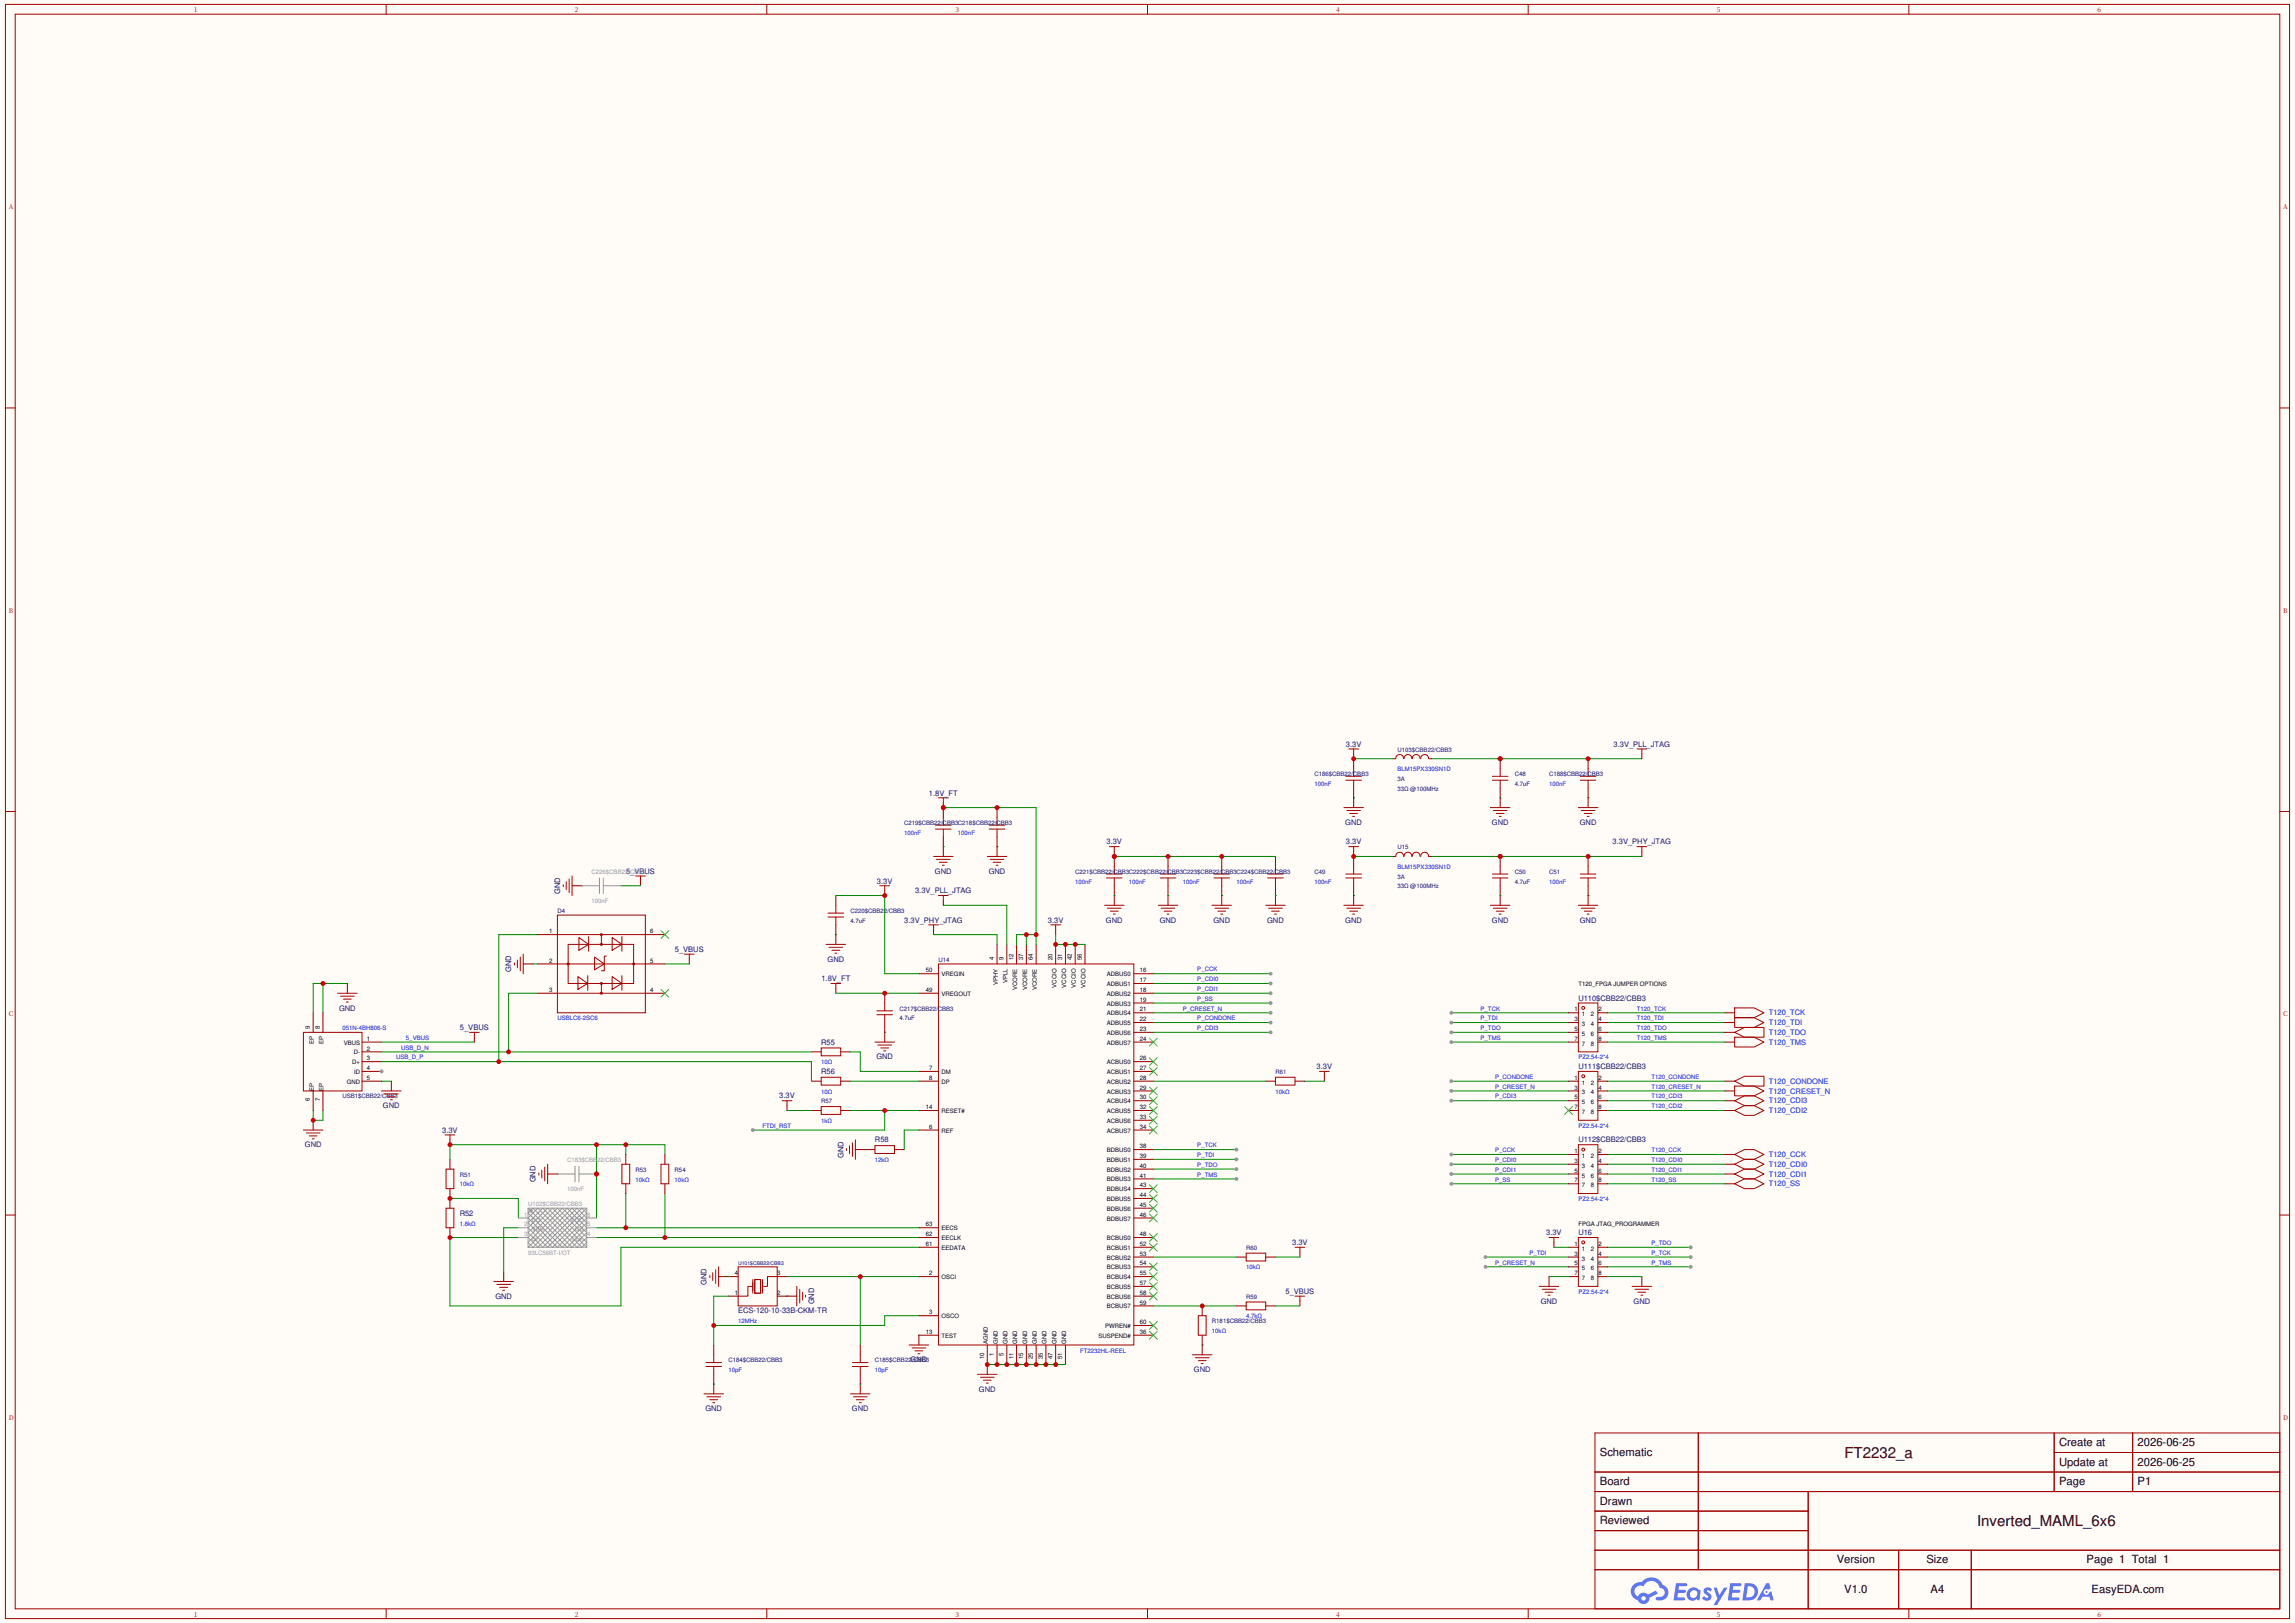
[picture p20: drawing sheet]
<svg xmlns="http://www.w3.org/2000/svg" width="297mm" height="210mm" viewBox="0 0 297 210" stroke-linecap="round" stroke-linejoin="round" font-family="sans-serif">
<defs><g id="words">
<g font-size="1.9">
<text x="238.7" y="188.6">FT2232_a</text>
<text x="255.9" y="197.5">Inverted_MAML_6x6</text>
</g>
<g font-size="1.5">
<text x="207" y="188.4">Schematic</text>
<text x="266.5" y="187.1">Create at</text>
<text x="266.5" y="189.6">Update at</text>
<text x="276.6" y="187.1">2026-06-25</text>
<text x="276.6" y="189.6">2026-06-25</text>
<text x="207" y="192.2">Board</text>
<text x="207" y="194.7">Drawn</text>
<text x="207" y="197.2">Reviewed</text>
<text x="266.5" y="192.2">Page</text>
<text x="276.6" y="192.2">P1</text>
<text x="237.7" y="202.3">Version</text>
<text x="249.3" y="202.3">Size</text>
<text x="270" y="202.3">Page 1 Total 1</text>
<text x="238.7" y="206.1">V1.0</text>
<text x="249.8" y="206.1">A4</text>
<text x="270.7" y="206.1">EasyEDA.com</text>
</g>
<g font-size="1" fill="#000080">
<text x="174.2" y="96.6">3.3V</text>
<text x="208.8" y="96.6">3.3V_PLL_JTAG</text>
<text x="120.2" y="102.9">1.8V_FT</text>
<text x="174.1" y="106.7">GND</text>
<text x="193.1" y="106.7">GND</text>
<text x="204.4" y="106.7">GND</text>
<text x="81" y="113.1">5_VBUS</text>
<text x="121" y="113.1">GND</text>
<text x="127.9" y="113.1">GND</text>
<text x="143.2" y="109.3">3.3V</text>
<text x="174.2" y="109.3">3.3V</text>
<text x="208.7" y="109.3">3.3V_PHY_JTAG</text>
<text x="72.5" y="115.7" transform="rotate(-90 72.5 115.7)">GND</text>
<text x="113.5" y="114.3">3.3V</text>
<text x="117" y="119.4">3.3V_PHY_JTAG</text>
<text x="118.4" y="115.6">3.3V_PLL_JTAG</text>
<text x="135.6" y="119.4">3.3V</text>
<text x="143.1" y="119.4">GND</text>
<text x="150.1" y="119.4">GND</text>
<text x="157" y="119.4">GND</text>
<text x="164" y="119.4">GND</text>
<text x="174.1" y="119.4">GND</text>
<text x="193.1" y="119.4">GND</text>
<text x="204.4" y="119.4">GND</text>
<text x="66.2" y="125.8" transform="rotate(-90 66.2 125.8)">GND</text>
<text x="87.3" y="123.2">5_VBUS</text>
<text x="107.1" y="124.4">GND</text>
<text x="43.9" y="130.8">GND</text>
<text x="106.3" y="127">1.8V_FT</text>
<text x="204.3" y="129.5">U110$CBB22/CBB3</text>
<text x="59.5" y="133.3">5_VBUS</text>
<text x="106.3" y="135.2">R55</text>
<text x="113.4" y="137.1">GND</text>
<text x="49.6" y="143.4">GND</text>
<text x="100.8" y="142.1">3.3V</text>
<text x="106.3" y="139">R56</text>
<text x="170.4" y="138.3">3.3V</text>
<text x="204.3" y="138.3">U111$CBB22/CBB3</text>
<text x="39.4" y="148.5">GND</text>
<text x="57.2" y="146.6">3.3V</text>
<text x="109.1" y="149.8" transform="rotate(-90 109.1 149.8)">GND</text>
<text x="113.2" y="147.8">R58</text>
<text x="204.3" y="147.8">U112$CBB22/CBB3</text>
<text x="69.3" y="153" transform="rotate(-90 69.3 153)">GND</text>
<text x="59.5" y="157.3">R52</text>
<text x="167.2" y="161.1">3.3V</text>
<text x="200.1" y="159.8">3.3V</text>
<text x="204.3" y="159.8">U16</text>
<text x="91.4" y="166.3" transform="rotate(-90 91.4 166.3)">GND</text>
<text x="166.4" y="167.4">5_VBUS</text>
<text x="64.1" y="168">GND</text>
<text x="95.5" y="169.9">ECS-120-10-33B-CKM-TR</text>
<text x="105.3" y="168.8" transform="rotate(-90 105.3 168.8)">GND</text>
<text x="199.4" y="168.7">GND</text>
<text x="211.4" y="168.7">GND</text>
<text x="117.8" y="176.3">GND</text>
<text x="154.5" y="177.5">GND</text>
<text x="91.3" y="182.6">GND</text>
<text x="110.2" y="182.6">GND</text>
<text x="126.7" y="180.1">GND</text>
</g>
<g font-size="1" fill="#00f">
<text x="228.9" y="131.4">T120_TCK</text>
<text x="228.9" y="133.9">T120_TDO</text>
<text x="228.9" y="132.6">T120_TDI</text>
<text x="228.9" y="135.2">T120_TMS</text>
<text x="228.9" y="141.5">T120_CRESET_N</text>
<text x="228.9" y="140.2">T120_CONDONE</text>
<text x="228.9" y="142.8">T120_CDI3</text>
<text x="228.9" y="144">T120_CDI2</text>
<text x="228.9" y="149.7">T120_CCK</text>
<text x="228.9" y="151">T120_CDI0</text>
<text x="228.9" y="152.2">T120_CDI1</text>
<text x="228.9" y="153.5">T120_SS</text>
</g>
<g font-size=".8" fill="#a00000">
<text x="25.1" y="1.6">1</text>
<text x="74.4" y="1.6">2</text>
<text x="123.7" y="1.6">3</text>
<text x="172.9" y="1.6">4</text>
<text x="222.2" y="1.6">5</text>
<text x="271.5" y="1.6">6</text>
<text x="1.1" y="27.1">A</text>
<text x="295.5" y="27.1">A</text>
<text x="1.1" y="79.3">B</text>
<text x="295.5" y="79.3">B</text>
<text x="1.1" y="131.5">C</text>
<text x="295.5" y="131.5">C</text>
<text x="1.1" y="183.7">D</text>
<text x="295.5" y="183.7">D</text>
<text x="25.1" y="209.2">1</text>
<text x="74.4" y="209.2">2</text>
<text x="123.7" y="209.2">3</text>
<text x="172.9" y="209.2">4</text>
<text x="222.2" y="209.2">5</text>
<text x="271.5" y="209.2">6</text>
</g>
<g font-size=".8" fill="#000080">
<text x="170.1" y="100.4">C186$CBB22/CBB3</text>
<text x="180.9" y="97.2">U103$CBB22/CBB3</text>
<text x="180.9" y="101">3A</text>
<text x="196" y="100.4">C48</text>
<text x="196" y="101.7">4.7uF</text>
<text x="200.5" y="100.4">C188$CBB22/CBB3</text>
<text x="117" y="106.7">C219$CBB22/CBB3C218$CBB22/CBB3</text>
<text x="180.9" y="102.3">33Ω @100MHz</text>
<text x="139.1" y="113.1">C221$CBB22/CBB3C222$CBB22/CBB3C223$CBB22/CBB3C224$CBB22/CBB3</text>
<text x="170.1" y="113.1">C49</text>
<text x="180.9" y="109.9">U15</text>
<text x="180.9" y="113.7">3A</text>
<text x="196" y="113.1">C50</text>
<text x="200.5" y="113.1">C51</text>
<text x="72.1" y="118.1">D4</text>
<text x="110.1" y="118.1">C220$CBB22/CBB3</text>
<text x="110.1" y="119.4">4.7uF</text>
<text x="180.9" y="114.9">33Ω @100MHz</text>
<text x="196" y="114.3">4.7uF</text>
<text x="121.4" y="124.4">U14</text>
<text x="116.4" y="130.8">C217$CBB22/CBB3</text>
<text x="116.4" y="132">4.7uF</text>
<text x="44.3" y="142.1">USB1$CBB22/CBB3</text>
<text x="106.3" y="142.8">R57</text>
<text x="165.1" y="139">R61</text>
<text x="59.5" y="152.2">R51</text>
<text x="82.3" y="151.6">R53</text>
<text x="87.3" y="151.6">R54</text>
<text x="161.3" y="161.7">R60</text>
<text x="156.8" y="171.2">R181$CBB22/CBB3</text>
<text x="161.3" y="168">R59</text>
<text x="94.3" y="176.3">C184$CBB22/CBB3</text>
<text x="113.2" y="176.3">C185$CBB22/CBB3</text>
</g>
<g font-size=".8" fill="#00f">
<text x="170.1" y="101.7">100nF</text>
<text x="180.9" y="99.8">BLM15PX330SN1D</text>
<text x="200.5" y="101.7">100nF</text>
<text x="117" y="108">100nF</text>
<text x="124" y="108">100nF</text>
<text x="180.9" y="112.4">BLM15PX330SN1D</text>
<text x="139.1" y="114.3">100nF</text>
<text x="146.1" y="114.3">100nF</text>
<text x="153.1" y="114.3">100nF</text>
<text x="160" y="114.3">100nF</text>
<text x="170.1" y="114.3">100nF</text>
<text x="200.5" y="114.3">100nF</text>
<text x="154.9" y="125.7">P_CCK</text>
<text x="153.1" y="130.8">P_CRESET_N</text>
<text x="154.9" y="127">P_CDI0</text>
<text x="154.9" y="128.2">P_CDI1</text>
<text x="154.9" y="129.5">P_SS</text>
<text x="191.6" y="130.8">P_TCK</text>
<text x="211.8" y="130.8">T120_TCK</text>
<text x="44.3" y="133.3">051N-4BH806-S</text>
<text x="51.3" y="137.1">USB_D_P</text>
<text x="51.9" y="135.8">USB_D_N</text>
<text x="52.5" y="134.5">5_VBUS</text>
<text x="72.1" y="132">USBLC6-2SC6</text>
<text x="106.3" y="137.7">10Ω</text>
<text x="154.9" y="132">P_CONDONE</text>
<text x="154.9" y="133.3">P_CDI3</text>
<text x="191.6" y="134.5">P_TMS</text>
<text x="191.6" y="133.3">P_TDO</text>
<text x="191.6" y="132">P_TDI</text>
<text x="204.3" y="137.1">PZ2.54-2*4</text>
<text x="211.8" y="134.5">T120_TMS</text>
<text x="211.8" y="133.3">T120_TDO</text>
<text x="211.8" y="132">T120_TDI</text>
<text x="106.3" y="141.5">10Ω</text>
<text x="165.1" y="141.5">10kΩ</text>
<text x="193.5" y="140.9">P_CRESET_N</text>
<text x="193.5" y="139.6">P_CONDONE</text>
<text x="193.5" y="142.1">P_CDI3</text>
<text x="213.7" y="140.9">T120_CRESET_N</text>
<text x="213.7" y="139.6">T120_CONDONE</text>
<text x="213.7" y="142.1">T120_CDI3</text>
<text x="213.7" y="143.4">T120_CDI2</text>
<text x="98.7" y="145.9">FTDI_RST</text>
<text x="106.3" y="145.3">1kΩ</text>
<text x="154.9" y="149.7">P_TDI</text>
<text x="154.9" y="148.5">P_TCK</text>
<text x="193.5" y="149.1">P_CCK</text>
<text x="204.3" y="145.9">PZ2.54-2*4</text>
<text x="213.7" y="149.1">T120_CCK</text>
<text x="59.5" y="153.5">10kΩ</text>
<text x="82.3" y="152.9">10kΩ</text>
<text x="87.3" y="152.9">10kΩ</text>
<text x="113.2" y="150.3">12kΩ</text>
<text x="154.9" y="152.2">P_TMS</text>
<text x="154.9" y="151">P_TDO</text>
<text x="193.5" y="150.3">P_CDI0</text>
<text x="193.5" y="151.6">P_CDI1</text>
<text x="193.5" y="152.9">P_SS</text>
<text x="204.3" y="155.4">PZ2.54-2*4</text>
<text x="213.7" y="150.3">T120_CDI0</text>
<text x="213.7" y="151.6">T120_CDI1</text>
<text x="213.7" y="152.9">T120_SS</text>
<text x="59.5" y="158.6">1.8kΩ</text>
<text x="213.7" y="161.1">P_TDO</text>
<text x="161.3" y="164.3">10kΩ</text>
<text x="193.5" y="163.6">P_CRESET_N</text>
<text x="197.9" y="162.4">P_TDI</text>
<text x="204.3" y="167.4">PZ2.54-2*4</text>
<text x="213.7" y="163.6">P_TMS</text>
<text x="213.7" y="162.4">P_TCK</text>
<text x="95.5" y="171.2">12MHz</text>
<text x="156.8" y="172.5">10kΩ</text>
<text x="161.3" y="170.6">4.7kΩ</text>
<text x="94.3" y="177.5">10pF</text>
<text x="113.2" y="177.5">10pF</text>
<text x="139.8" y="175">FT2232HL-REEL</text>
</g>
<g font-size=".8" fill="#999">
<text x="76.6" y="113.1">C226$CBB22/CBB3</text>
<text x="76.6" y="116.8">100nF</text>
<text x="73.4" y="150.3">C183$CBB22/CBB3</text>
<text x="73.4" y="154.1">100nF</text>
<text x="67.8" y="157.4">1</text>
<text x="67.8" y="158.7">2</text>
<text x="67.8" y="159.9">3</text>
<text x="68.3" y="156">U102$CBB22/CBB3</text>
<text x="68.8" y="158.1">DO</text>
<text x="68.8" y="159.3">VSS</text>
<text x="68.8" y="160.6">DI</text>
<text x="73.8" y="158.1">VCC</text>
<text x="73.9" y="160.6">CLK</text>
<text x="74.4" y="159.3">CS</text>
<text x="76" y="159.9">4</text>
<text x="76" y="158.7">5</text>
<text x="76" y="157.4">6</text>
<text x="68.3" y="162.4">93LC56BT-I/OT</text>
</g>
<g font-size=".8">
<text x="71.1" y="120.8">1</text>
<text x="71.1" y="124.5">2</text>
<text x="84.1" y="124.5">5</text>
<text x="84.1" y="120.8">6</text>
<text x="119.8" y="125.8">50</text>
<text x="128.6" y="124.2" transform="rotate(-90 128.6 124.2)">4</text>
<text x="129.9" y="124.2" transform="rotate(-90 129.9 124.2)">9</text>
<text x="131.1" y="124.2" transform="rotate(-90 131.1 124.2)">12</text>
<text x="132.4" y="124.2" transform="rotate(-90 132.4 124.2)">37</text>
<text x="133.7" y="124.2" transform="rotate(-90 133.7 124.2)">64</text>
<text x="136.2" y="124.2" transform="rotate(-90 136.2 124.2)">20</text>
<text x="137.5" y="124.2" transform="rotate(-90 137.5 124.2)">31</text>
<text x="138.7" y="124.2" transform="rotate(-90 138.7 124.2)">42</text>
<text x="140" y="124.2" transform="rotate(-90 140 124.2)">56</text>
<text x="147.5" y="125.8">16</text>
<text x="71.1" y="128.3">3</text>
<text x="84.1" y="128.3">4</text>
<text x="119.8" y="128.3">49</text>
<text x="121.8" y="128.8">VREGOUT</text>
<text x="121.8" y="126.3">VREGIN</text>
<text x="129.1" y="127.5" transform="rotate(-90 129.1 127.5)">VPHY</text>
<text x="130.4" y="127.2" transform="rotate(-90 130.4 127.2)">VPLL</text>
<text x="131.6" y="128.1" transform="rotate(-90 131.6 128.1)">VCORE</text>
<text x="132.9" y="128.1" transform="rotate(-90 132.9 128.1)">VCORE</text>
<text x="134.2" y="128.1" transform="rotate(-90 134.2 128.1)">VCORE</text>
<text x="136.7" y="127.8" transform="rotate(-90 136.7 127.8)">VCCIO</text>
<text x="138" y="127.8" transform="rotate(-90 138 127.8)">VCCIO</text>
<text x="139.2" y="127.8" transform="rotate(-90 139.2 127.8)">VCCIO</text>
<text x="140.5" y="127.8" transform="rotate(-90 140.5 127.8)">VCCIO</text>
<text x="143.2" y="126.3">ADBUS0</text>
<text x="143.2" y="127.6">ADBUS1</text>
<text x="143.2" y="128.8">ADBUS2</text>
<text x="143.2" y="130.1">ADBUS3</text>
<text x="143.2" y="131.4">ADBUS4</text>
<text x="147.5" y="127.1">17</text>
<text x="147.5" y="128.3">18</text>
<text x="147.5" y="129.6">19</text>
<text x="147.5" y="130.9">21</text>
<text x="203.8" y="130.9">1</text>
<text x="204.3" y="127.6">T120_FPGA JUMPER OPTIONS</text>
<text x="204.7" y="131.5">1</text>
<text x="205.9" y="131.5">2</text>
<text x="206.8" y="130.9">2</text>
<text x="40.1" y="133.2" transform="rotate(-90 40.1 133.2)">9</text>
<text x="40.6" y="135.1" transform="rotate(-90 40.6 135.1)">EP</text>
<text x="41.4" y="133.2" transform="rotate(-90 41.4 133.2)">8</text>
<text x="41.9" y="135.1" transform="rotate(-90 41.9 135.1)">EP</text>
<text x="44.5" y="135.2">VBUS</text>
<text x="45.6" y="137.7">D+</text>
<text x="45.8" y="136.4">D-</text>
<text x="47.5" y="134.7">1</text>
<text x="47.5" y="135.9">2</text>
<text x="47.5" y="137.2">3</text>
<text x="143.2" y="132.6">ADBUS5</text>
<text x="143.2" y="133.9">ADBUS6</text>
<text x="143.2" y="135.2">ADBUS7</text>
<text x="143.2" y="137.7">ACBUS0</text>
<text x="147.5" y="132.1">22</text>
<text x="147.5" y="133.4">23</text>
<text x="147.5" y="134.7">24</text>
<text x="147.5" y="137.2">26</text>
<text x="203.8" y="132.1">3</text>
<text x="203.8" y="133.4">5</text>
<text x="203.8" y="134.7">7</text>
<text x="204.7" y="132.8">3</text>
<text x="204.7" y="134">5</text>
<text x="204.7" y="135.3">7</text>
<text x="205.9" y="135.3">8</text>
<text x="205.9" y="134">6</text>
<text x="205.9" y="132.8">4</text>
<text x="206.8" y="134.7">8</text>
<text x="206.8" y="133.4">6</text>
<text x="206.8" y="132.1">4</text>
<text x="40.1" y="142.5" transform="rotate(-90 40.1 142.5)">6</text>
<text x="40.6" y="141.1" transform="rotate(-90 40.6 141.1)">EP</text>
<text x="41.4" y="142.5" transform="rotate(-90 41.4 142.5)">7</text>
<text x="41.9" y="141.1" transform="rotate(-90 41.9 141.1)">EP</text>
<text x="44.9" y="140.2">GND</text>
<text x="45.8" y="139">ID</text>
<text x="47.5" y="138.5">4</text>
<text x="47.5" y="139.7">5</text>
<text x="119.8" y="143.5">14</text>
<text x="120.3" y="138.5">7</text>
<text x="120.3" y="139.7">8</text>
<text x="121.8" y="139">DM</text>
<text x="121.8" y="140.2">DP</text>
<text x="143.2" y="139">ACBUS1</text>
<text x="143.2" y="140.2">ACBUS2</text>
<text x="143.2" y="141.5">ACBUS3</text>
<text x="143.2" y="142.8">ACBUS4</text>
<text x="147.5" y="138.5">27</text>
<text x="147.5" y="139.7">28</text>
<text x="147.5" y="141">29</text>
<text x="147.5" y="142.2">30</text>
<text x="147.5" y="143.5">32</text>
<text x="203.8" y="139.7">1</text>
<text x="203.8" y="141">3</text>
<text x="203.8" y="142.2">5</text>
<text x="203.8" y="143.5">7</text>
<text x="204.7" y="140.4">1</text>
<text x="204.7" y="141.6">3</text>
<text x="204.7" y="142.9">5</text>
<text x="205.9" y="142.9">6</text>
<text x="205.9" y="141.6">4</text>
<text x="205.9" y="140.4">2</text>
<text x="206.8" y="143.5">8</text>
<text x="206.8" y="142.2">6</text>
<text x="206.8" y="141">4</text>
<text x="206.8" y="139.7">2</text>
<text x="120.3" y="146">6</text>
<text x="121.8" y="146.5">REF</text>
<text x="121.8" y="144">RESET#</text>
<text x="143.2" y="144">ACBUS5</text>
<text x="143.2" y="145.3">ACBUS6</text>
<text x="143.2" y="146.5">ACBUS7</text>
<text x="143.2" y="149.1">BDBUS0</text>
<text x="147.5" y="144.8">33</text>
<text x="147.5" y="146">34</text>
<text x="147.5" y="148.6">38</text>
<text x="147.5" y="149.8">39</text>
<text x="203.8" y="149.2">1</text>
<text x="204.7" y="144.1">7</text>
<text x="204.7" y="149.8">1</text>
<text x="205.9" y="144.1">8</text>
<text x="205.9" y="149.8">2</text>
<text x="206.8" y="149.2">2</text>
<text x="143.2" y="150.3">BDBUS1</text>
<text x="143.2" y="151.6">BDBUS2</text>
<text x="143.2" y="152.9">BDBUS3</text>
<text x="143.2" y="154.1">BDBUS4</text>
<text x="143.2" y="155.4">BDBUS5</text>
<text x="147.5" y="151.1">40</text>
<text x="147.5" y="152.4">41</text>
<text x="147.5" y="153.6">43</text>
<text x="147.5" y="154.9">44</text>
<text x="203.8" y="150.5">3</text>
<text x="203.8" y="151.7">5</text>
<text x="203.8" y="153">7</text>
<text x="204.7" y="151.1">3</text>
<text x="204.7" y="152.4">5</text>
<text x="204.7" y="153.6">7</text>
<text x="205.9" y="153.6">8</text>
<text x="205.9" y="152.4">6</text>
<text x="205.9" y="151.1">4</text>
<text x="206.8" y="153">8</text>
<text x="206.8" y="151.7">6</text>
<text x="206.8" y="150.5">4</text>
<text x="119.8" y="159.9">62</text>
<text x="119.8" y="161.2">61</text>
<text x="119.8" y="158.7">63</text>
<text x="121.8" y="160.5">EECLK</text>
<text x="121.8" y="161.7">EEDATA</text>
<text x="121.8" y="159.2">EECS</text>
<text x="143.2" y="156.7">BDBUS6</text>
<text x="143.2" y="157.9">BDBUS7</text>
<text x="143.2" y="160.5">BCBUS0</text>
<text x="143.2" y="161.7">BCBUS1</text>
<text x="147.5" y="156.2">45</text>
<text x="147.5" y="157.4">46</text>
<text x="147.5" y="159.9">48</text>
<text x="147.5" y="161.2">52</text>
<text x="203.8" y="161.2">1</text>
<text x="204.3" y="158.6">FPGA JTAG_PROGRAMMER</text>
<text x="204.7" y="161.8">1</text>
<text x="205.9" y="161.8">2</text>
<text x="206.8" y="161.2">2</text>
<text x="95.1" y="167.5">1</text>
<text x="95.1" y="165">4</text>
<text x="100.6" y="165">3</text>
<text x="100.6" y="167.5">2</text>
<text x="120.3" y="165">2</text>
<text x="121.8" y="165.5">OSCI</text>
<text x="143.2" y="163">BCBUS2</text>
<text x="143.2" y="164.2">BCBUS3</text>
<text x="143.2" y="165.5">BCBUS4</text>
<text x="143.2" y="166.8">BCBUS5</text>
<text x="147.5" y="162.5">53</text>
<text x="147.5" y="163.7">54</text>
<text x="147.5" y="165">55</text>
<text x="147.5" y="166.3">57</text>
<text x="147.5" y="167.5">58</text>
<text x="203.8" y="162.5">3</text>
<text x="203.8" y="163.7">5</text>
<text x="203.8" y="165">7</text>
<text x="204.7" y="163.1">3</text>
<text x="204.7" y="164.4">5</text>
<text x="204.7" y="165.6">7</text>
<text x="205.9" y="165.6">8</text>
<text x="205.9" y="164.4">6</text>
<text x="205.9" y="163.1">4</text>
<text x="206.8" y="165">8</text>
<text x="206.8" y="163.7">6</text>
<text x="206.8" y="162.5">4</text>
<text x="119.8" y="172.6">13</text>
<text x="120.3" y="170.1">3</text>
<text x="121.8" y="170.6">OSCO</text>
<text x="121.8" y="173.1">TEST</text>
<text x="127.9" y="173.9" transform="rotate(-90 127.9 173.9)">AGND</text>
<text x="129.1" y="173.9" transform="rotate(-90 129.1 173.9)">GND</text>
<text x="130.4" y="173.9" transform="rotate(-90 130.4 173.9)">GND</text>
<text x="131.6" y="173.9" transform="rotate(-90 131.6 173.9)">GND</text>
<text x="132.9" y="173.9" transform="rotate(-90 132.9 173.9)">GND</text>
<text x="134.2" y="173.9" transform="rotate(-90 134.2 173.9)">GND</text>
<text x="135.4" y="173.9" transform="rotate(-90 135.4 173.9)">GND</text>
<text x="136.7" y="173.9" transform="rotate(-90 136.7 173.9)">GND</text>
<text x="138" y="173.9" transform="rotate(-90 138 173.9)">GND</text>
<text x="142.2" y="173.1">SUSPEND#</text>
<text x="143" y="171.8">PWREN#</text>
<text x="143.2" y="168">BCBUS6</text>
<text x="143.2" y="169.3">BCBUS7</text>
<text x="147.5" y="172.6">36</text>
<text x="147.5" y="168.8">59</text>
<text x="147.5" y="171.3">60</text>
<text x="127.3" y="175.9" transform="rotate(-90 127.3 175.9)">10</text>
<text x="128.6" y="175.5" transform="rotate(-90 128.6 175.5)">1</text>
<text x="129.9" y="175.5" transform="rotate(-90 129.9 175.5)">5</text>
<text x="131.1" y="175.9" transform="rotate(-90 131.1 175.9)">11</text>
<text x="132.4" y="175.9" transform="rotate(-90 132.4 175.9)">15</text>
<text x="133.7" y="175.9" transform="rotate(-90 133.7 175.9)">25</text>
<text x="134.9" y="175.9" transform="rotate(-90 134.9 175.9)">35</text>
<text x="136.2" y="175.9" transform="rotate(-90 136.2 175.9)">47</text>
<text x="137.5" y="175.9" transform="rotate(-90 137.5 175.9)">51</text>
</g>
<text font-size=".7" fill="#000080" x="95.5" y="163.6">U101$CBB22/CBB3</text>
</g></defs>
<path d="M.1 0h296.6v210h-296.6z" fill="#fffcf7"/>
<g fill="none" stroke="#a10000" stroke-width=".13">
<path d="M.7 .6h295.6v208.8h-295.6zM2 1.8h293v206.4h-293zM50 .6v1.2M99.2 .6v1.2M148.5 .6v1.2M197.8 .6v1.2M247 .6v1.2M.7 52.8h1.3M295 52.8h1.3M.7 105h1.3M295 105h1.3M.7 157.2h1.3"/>
<path d="M295 157.2h1.3M206.4 185.4h88.6v22.8h-88.6zM206.4 190.5h88.6M206.4 193h88.6M206.4 195.5h27.6M206.4 198.1h27.6M219.8 185.4v17.7M234 193v15.2M265.8 185.4v7.6M265.8 187.9h29.2M276 185.4v7.6M50 208.2v1.2"/>
<path d="M99.2 208.2v1.2M148.5 208.2v1.2M197.8 208.2v1.2M206.4 200.6h88.6M206.4 203.1h88.6M245.7 200.6v7.6M247 208.2v1.2M255.1 200.6v7.6"/>
</g>
<g fill="#5487ff">
<path d="M220.6 205.5a.65 .65 0 0 1 .9 .2l-.2 .3a.25 .25 0 0 0-.1-.2 .25 .25 0 0 0-.3 .1 .92 .92 0 0 1 .6 .9 .72 .72 0 0 1-1.2 0l.2-.3 .4 .2h.1l.1-.1a.95 .95 0 0 1-.6-.9z"/>
<path d="M221.8 205.4h.4l.3 1 .6-1h.5l-1.4 2.3h-.4l.4-.8z"/>
<path d="M216.9 204.8l1.4 .1 .1 .1-.3 .2h-.8l-.1 .5h.8l.2 .2-.2 .2h-.8l-.1 .6h.8h.1v.3l-1.4 .1z"/>
<path d="M223.9 204.8l1.4 .1 .1 .1-.2 .2h-.9l-.1 .5h.8l.2 .2-.2 .2h-.8l-.1 .6h.8h.1v.3l-1.4 .1z"/>
<path d="M228.6 204.9h.4l.1 .6-.3 .2a.37 .37 0 0 0-.5 .1 .37 .37 0 0 0 .2 .6 .37 .37 0 0 0 .5-.4l.2-.1 .3 1.2h-.4l-.1-.5h-.9l-.3 .5h-.5z"/>
<path d="M225.8 204.8l-.3 2.3h.7a1.13 1.13 0 0 0 1.3-1.2 1.13 1.13 0 0 0-1.3-1.1zM226.2 205.2a.74 .74 0 0 1 .9 .8 .74 .74 0 0 1-1 .7h-.1z"/>
<path d="M218.5 205.7a.79 .79 0 0 0-.1 1.1 .79 .79 0 0 0 1.1 .1l.4 .2 .2-1.3-.1-.1h-.2a.8 .8 0 0 0-1.3 0zM218.8 205.9a.5 .5 0 0 1 .9 .3 .5 .5 0 0 1-.8 .5 .51 .51 0 0 1-.1-.8z"/>
<path d="M211.4 205a1.18 1.18 0 0 0 .6 2 .77 .77 0 0 0 .8 .5 .77 .77 0 0 0 .7-.8l1-.5-.2-.4-1 .5a.78 .78 0 0 0-1.3 .3 .75 .75 0 0 1-.4-1.1 .75 .75 0 0 1 1.1-.2 1.13 1.13 0 0 1 1.1-.7 1.13 1.13 0 0 1 1 .9 .58 .58 0 0 1 .6 .5 .58 .58 0 0 1-.5 .6l-.6 .1v.2v.1a1.06 1.06 0 0 0 1.5-.5 1.06 1.06 0 0 0-.6-1.4 1.59 1.59 0 0 0-2.7-.4h-.1a1.27 1.27 0 0 0-1 .3zM212.4 206.8a.3 .3 0 0 1 .6 0 .3 .3 0 0 1-.6 0z"/>
<circle cx="228.6" cy="206" r=".14"/>
</g>
<g fill="none" stroke="#870000" stroke-width=".13">
<path d="M118.9 138.6h2.5M118.9 139.9h2.5M118.9 126h2.5M118.9 128.5h2.5M129 122.2v2.5M130.3 122.2v2.5M131.6 122.2v2.5M132.8 122.2v2.5M134.1 122.2v2.5M136.6 122.2v2.5M137.9 122.2v2.5M139.1 122.2v2.5"/>
<path d="M140.4 122.2v2.5M146.7 138.6h2.6M146.7 139.9h2.6M146.7 126h2.6M146.7 127.3h2.6M146.7 128.5h2.6M146.7 129.8h2.6M146.7 131h2.6M146.7 132.3h2.6M146.7 133.6h2.6M146.7 134.8h2.6M146.7 137.4h2.6"/>
<path d="M58.2 150v1.3M58.2 153.8v2.5M58.2 158.9v1.2M118.9 146.2h2.5M118.9 143.7h2.5M118.9 158.9h2.5M146.7 146.2h2.6M146.7 143.7h2.6M146.7 141.2h2.6M146.7 142.4h2.6M146.7 145h2.6M146.7 148.7h2.6"/>
<path d="M146.7 150h2.6M146.7 151.3h2.6M146.7 152.5h2.6M146.7 153.8h2.6M146.7 155.1h2.6M146.7 156.3h2.6M146.7 157.6h2.6M94.3 165.2h1.2M94.3 167.7h1.2M100.6 165.2h1.2M100.6 167.7h1.2M118.9 165.2h2.5"/>
<path d="M118.9 170.2h2.5M118.9 172.8h2.5M118.9 160.1h2.5M118.9 161.4h2.5M127.8 174v2.6M129 174v2.6M130.3 174v2.6M131.6 174v2.6M132.8 174v2.6M134.1 174v2.6M135.4 174v2.6M136.6 174v2.6"/>
<path d="M137.9 174v2.6M146.7 165.2h2.6M146.7 167.7h2.6M146.7 172.8h2.6M146.7 160.1h2.6M146.7 161.4h2.6M146.7 162.7h2.6M146.7 163.9h2.6M146.7 166.4h2.6M146.7 169h2.6M146.7 171.5h2.6"/>
</g>
<path d="M121.4 124.7h25.3v49.3h-25.3zM57.7 151.3h1v2.5h-1zM57.7 156.3h1v2.6h-1zM95.5 163.9h5.1v5.1h-5.1zM97.3 166.4h-.5v1.3h-1.3M97.4 165.6v1.7M97.7 165.6h.7v1.7h-.7zM98.7 165.6v1.7M100.6 165.2h-1.3v1.2h-.5" fill="none" stroke="#a10000" stroke-width=".13"/>
<g fill="none" stroke="#3c3" stroke-width=".13">
<path d="M148.8 134.3l1 1M148.8 136.9l1 1M148.8 138.1l1 1M149.8 134.3l-1 1M149.8 136.9l-1 1M149.8 138.1l-1 1M148.8 140.7l1 1M148.8 141.9l1 1M148.8 143.2l1 1M148.8 144.4l1 1.1M148.8 145.7l1 1M148.8 153.3l1 1"/>
<path d="M148.8 154.6l1 1M148.8 155.8l1 1M148.8 157.1l1 1M148.8 159.6l1 1M149.8 140.7l-1 1M149.8 141.9l-1 1M149.8 143.2l-1 1M149.8 144.4l-1 1.1M149.8 145.7l-1 1M149.8 153.3l-1 1M149.8 154.6l-1 1M149.8 155.8l-1 1"/>
<path d="M149.8 157.1l-1 1M149.8 159.6l-1 1M148.8 172.3l1 1M148.8 160.9l1 1M148.8 163.4l1 1M148.8 164.7l1 1M148.8 165.9l1 1.1M148.8 167.2l1 1M148.8 171l1 1M149.8 172.3l-1 1M149.8 160.9l-1 1M149.8 163.4l-1 1"/>
<path d="M149.8 164.7l-1 1M149.8 165.9l-1 1.1M149.8 167.2l-1 1M149.8 171l-1 1"/>
</g>
<path d="M58.2 155.1h8.9v2.5" fill="none" stroke="#008700" stroke-width=".13"/>
<circle cx="58.2" cy="155.1" r=".32" fill="#c00"/>
<path d="M67.1 160.1h-8.9v8.9h22.2v-7.6h38.5" fill="none" stroke="#008700" stroke-width=".13"/>
<circle cx="58.2" cy="160.1" r=".32" fill="#c00"/>
<path d="M58.2 147.5v.6M65.2 164.5v1.3" fill="none" stroke="#870000" stroke-width=".13"/>
<path d="M57.6 146.8h1.3M58.2 146.8v.7M63.9 165.8h2.5M64.3 166.2h1.8M64.7 166.6h1M65.1 167h.2" fill="none" stroke="#a10000" stroke-width=".13"/>
<path d="M77.2 148.1v9.5M81 148.1v1.3M86 149.4v-1.3h-27.8v1.9" fill="none" stroke="#008700" stroke-width=".13"/>
<g fill="#c00">
<circle cx="58.2" cy="148.1" r=".32"/>
<circle cx="77.2" cy="148.1" r=".32"/>
<circle cx="81" cy="148.1" r=".32"/>
<circle cx="77.2" cy="151.9" r=".32"/>
</g>
<path d="M70.9 151.9h1.2" fill="none" stroke="#870000" stroke-width=".13"/>
<path d="M69.7 151.8v.2M70.1 151.4v1M70.5 151v1.8M70.9 150.6v2.6" fill="none" stroke="#a10000" stroke-width=".13"/>
<path d="M67.1 158.9h-1.9v5.6M72.1 151.9h.1M86 154.4v5.7M77.2 160.1h41.7" fill="none" stroke="#008700" stroke-width=".13"/>
<circle cx="86" cy="160.1" r=".32" fill="#c00"/>
<path d="M77.2 158.9h41.7M81 154.4v4.5" fill="none" stroke="#008700" stroke-width=".13"/>
<circle cx="81" cy="158.9" r=".32" fill="#c00"/>
<path d="M81 149.4v1.2M81 153.2v1.2M86 149.4v1.2M86 153.2v1.2" fill="none" stroke="#870000" stroke-width=".13"/>
<path d="M80.5 150.6h1v2.6h-1zM85.5 150.6h1v2.6h-1z" fill="none" stroke="#a10000" stroke-width=".13"/>
<path d="M94.3 167.7h-1.9v6.3M118.9 170.2h-4.4v1.3h-22.1" fill="none" stroke="#008700" stroke-width=".13"/>
<circle cx="92.4" cy="171.5" r=".32" fill="#c00"/>
<path d="M101.8 165.2h17.1M111.3 165.2v8.8" fill="none" stroke="#008700" stroke-width=".13"/>
<circle cx="111.3" cy="165.2" r=".32" fill="#c00"/>
<g fill="none" stroke="#a10000" stroke-width=".13">
<path d="M91.4 176.8h2M91.4 176.3h2M91.9 165.1v.2M92.2 164.7v1M92.4 175.3v1M92.4 176.8v1M92.6 164.3v1.8M93 163.9v2.5M103.1 166.4v2.6M103.5 166.8v1.8M103.9 167.2v1M104.3 167.6v.2"/>
<path d="M110.3 176.8h2M110.3 176.3h2M111.3 175.3v1M111.3 176.8v1M117.7 174h2.5M118 174.4h1.8M118.4 174.8h1M118.8 175.2h.2M126.5 177.8h2.5M126.9 178.2h1.8M127.3 178.6h1M127.6 179h.3"/>
<path d="M91.1 180.4h2.5M91.5 180.7h1.8M91.9 181.1h1M92.2 181.5h.3M110.1 180.4h2.5M110.4 180.7h1.8M110.8 181.1h1M111.2 181.5h.3"/>
</g>
<path d="M92.4 174v1.3M92.4 177.8v2.6M93 165.2h1.3M101.8 167.7h1.3M111.3 174v1.3M111.3 177.8v2.6M118.9 172.8v1.2M127.8 176.6v1.2" fill="none" stroke="#870000" stroke-width=".13"/>
<path d="M92.4 179.1h.1M94.3 165.2h.1M101.8 167.7h.1M111.3 179.1h.1M118.9 172.8h.1M127.8 176.6h10.1" fill="none" stroke="#008700" stroke-width=".13"/>
<g fill="#c00">
<circle cx="127.8" cy="176.6" r=".32"/>
<circle cx="129" cy="176.6" r=".32"/>
<circle cx="130.3" cy="176.6" r=".32"/>
<circle cx="131.6" cy="176.6" r=".32"/>
<circle cx="132.8" cy="176.6" r=".32"/>
<circle cx="134.1" cy="176.6" r=".32"/>
<circle cx="135.4" cy="176.6" r=".32"/>
<circle cx="136.6" cy="176.6" r=".32"/>
</g>
<path d="M175.2 97.5v1.9M180.2 98.2h.4M184.9 98.2h.4M205.5 98.2v1.2M175.2 102v2.5M205.5 102v2.5" fill="none" stroke="#870000" stroke-width=".13"/>
<g fill="none" stroke="#a10000" stroke-width=".13">
<path d="M174.5 96.9h1.3M175.2 96.9v.6M175.2 99.4v1M180.6 98.2a.5 .5 0 0 1 .5-.6 .5 .5 0 0 1 .5 .6M181.7 98.2a.5 .5 0 0 1 .5-.6 .5 .5 0 0 1 .5 .6M182.8 98.2a.5 .5 0 0 1 .5-.6 .5 .5 0 0 1 .5 .6M183.9 98.2a.5 .5 0 0 1 .5-.6 .5 .5 0 0 1 .5 .6M205.5 99.4v1M173.9 104.5h2.5M174.2 100.4h2M174.2 101h2M174.3 104.9h1.8"/>
<path d="M174.7 105.3h1M175.1 105.6h.2M175.2 101v1M204.3 104.5h2.5M204.5 100.4h2M204.5 101h2M204.6 104.9h1.8M205 105.3h1M205.4 105.6h.2M205.5 101v1"/>
</g>
<path d="M175.2 98.2h5M175.2 103.2h.1M205.5 103.2h.1" fill="none" stroke="#008700" stroke-width=".13"/>
<circle cx="175.2" cy="98.2" r=".32" fill="#c00"/>
<path d="M185.3 98.2h27.2" fill="none" stroke="#008700" stroke-width=".13"/>
<g fill="#c00">
<circle cx="205.5" cy="98.2" r=".32"/>
<circle cx="194.1" cy="98.2" r=".32"/>
</g>
<path d="M194.1 98.2v1.2M212.5 97.5v.7M122.1 116.5v.6" fill="none" stroke="#870000" stroke-width=".13"/>
<path d="M211.8 96.9h1.3M212.5 96.9v.6M121.4 115.9h1.3M122.1 115.9v.6M194.1 101v1" fill="none" stroke="#a10000" stroke-width=".13"/>
<circle cx="194.1" cy="98.2" r=".32" fill="#c00"/>
<g fill="none" stroke="#a10000" stroke-width=".13">
<path d="M194.1 99.4v1M173.9 117.1h2.5M174.2 113.1h2M174.2 113.6h2M174.3 117.5h1.8M174.5 109.6h1.3M174.7 117.9h1M175.1 118.3h.2M175.2 109.6v.6M175.2 112.1v1M175.2 113.6v1M180.6 110.8a.5 .5 0 0 1 .5-.5 .5 .5 0 0 1 .5 .5"/>
<path d="M181.7 110.8a.5 .5 0 0 1 .5-.5 .5 .5 0 0 1 .5 .5M182.8 110.8a.5 .5 0 0 1 .5-.5 .5 .5 0 0 1 .5 .5M183.9 110.8a.5 .5 0 0 1 .5-.5 .5 .5 0 0 1 .5 .5M192.9 104.5h2.5M193.1 100.4h2.1M193.1 101h2.1M193.3 104.9h1.7M193.6 105.3h1M194 105.6h.3M204.3 117.1h2.5M204.5 113.1h2M204.5 113.6h2"/>
<path d="M204.6 117.5h1.8M205 117.9h1M205.4 118.3h.2M205.5 112.1v1M205.5 113.6v1"/>
</g>
<path d="M175.2 110.2v1.9M175.2 114.6v2.5M180.2 110.8h.4M184.9 110.8h.4M194.1 102v2.5M205.5 110.8v1.3M205.5 114.6v2.5" fill="none" stroke="#870000" stroke-width=".13"/>
<path d="M175.2 115.9h.1M175.2 110.8h5M194.1 103.2h.1M205.5 115.9h.1" fill="none" stroke="#008700" stroke-width=".13"/>
<circle cx="175.2" cy="110.8" r=".32" fill="#c00"/>
<path d="M185.3 110.8h27.2" fill="none" stroke="#008700" stroke-width=".13"/>
<g fill="#c00">
<circle cx="205.5" cy="110.8" r=".32"/>
<circle cx="194.1" cy="110.8" r=".32"/>
</g>
<path d="M194.1 110.8v1.3M212.5 110.2v.6" fill="none" stroke="#870000" stroke-width=".13"/>
<path d="M194.1 113.6v1M211.8 109.6h1.3M212.5 109.6v.6" fill="none" stroke="#a10000" stroke-width=".13"/>
<circle cx="194.1" cy="110.8" r=".32" fill="#c00"/>
<g fill="none" stroke="#a10000" stroke-width=".13">
<path d="M120.2 119.7h1.2M120.8 119.7v.6M192.9 117.1h2.5M193.1 113.1h2.1M193.1 113.6h2.1M193.3 117.5h1.7M193.6 117.9h1M194 118.3h.3M194.1 112.1v1M113.2 134.8h2.6M113.5 130.8h2M113.5 131.3h2"/>
<path d="M113.6 135.2h1.8M114 135.6h1M114.4 136h.2M114.5 129.8v1M114.5 131.3v1"/>
</g>
<path d="M194.1 114.6v2.5M114.5 128.5v1.3M114.5 132.3v2.5M120.8 120.3v.6" fill="none" stroke="#870000" stroke-width=".13"/>
<path d="M122.1 117.1h8.2v5.1M194.1 115.9h.1M108.2 128.5h10.7M114.5 133.6h.1M120.8 120.9h8.2v1.3" fill="none" stroke="#008700" stroke-width=".13"/>
<circle cx="114.5" cy="128.5" r=".32" fill="#c00"/>
<path d="M122.1 104.5v1.3M122.1 108.3v2.5M129 104.5v1.3M129 108.3v2.5M108.2 127.9v.6" fill="none" stroke="#870000" stroke-width=".13"/>
<g fill="none" stroke="#a10000" stroke-width=".13">
<path d="M120.8 110.8h2.5M121.1 106.8h2M121.1 107.3h2M121.2 111.2h1.8M121.6 111.6h1M121.9 112h.3M122.1 105.8v1M122.1 107.3v1M127.8 110.8h2.5M128 106.8h2M128 107.3h2M128.1 111.2h1.8"/>
<path d="M128.5 111.6h1M128.9 112h.3M129 105.8v1M129 107.3v1M107.5 127.3h1.3M108.2 127.3v.6"/>
</g>
<path d="M122.1 109.6h.1M122.1 104.5h12v17.7M129 109.6h.1M132.8 120.9v1.3M134.1 120.9h-2.5v1.3" fill="none" stroke="#008700" stroke-width=".13"/>
<g fill="#c00">
<circle cx="122.1" cy="104.5" r=".32"/>
<circle cx="129" cy="104.5" r=".32"/>
<circle cx="134.1" cy="120.9" r=".32"/>
<circle cx="132.8" cy="120.9" r=".32"/>
</g>
<path d="M122.1 103.9v.6" fill="none" stroke="#870000" stroke-width=".13"/>
<circle cx="122.1" cy="104.5" r=".32" fill="#c00"/>
<path d="M107.2 118.1h2M107.2 118.7h2M108.2 117.1v1M108.2 118.7v1M113.9 114.6h1.2M114.5 114.6v.6M121.4 103.2h1.3M122.1 103.2v.7M106.9 122.2h2.5M107.3 122.6h1.8M107.7 123h1M108 123.3h.3" fill="none" stroke="#a10000" stroke-width=".13"/>
<path d="M108.2 115.9v1.2M108.2 119.7v2.5M114.5 115.2v.7" fill="none" stroke="#870000" stroke-width=".13"/>
<path d="M108.2 115.9h6.3v10.1h4.4M108.2 120.9h.1" fill="none" stroke="#008700" stroke-width=".13"/>
<circle cx="114.5" cy="115.9" r=".32" fill="#c00"/>
<path d="M136.6 120.3v.6" fill="none" stroke="#870000" stroke-width=".13"/>
<path d="M136 119.7h1.2M136.6 119.7v.6" fill="none" stroke="#a10000" stroke-width=".13"/>
<path d="M136.6 120.9v1.3h3.8" fill="none" stroke="#008700" stroke-width=".13"/>
<g fill="#c00">
<circle cx="139.1" cy="122.2" r=".32"/>
<circle cx="137.9" cy="122.2" r=".32"/>
<circle cx="136.6" cy="122.2" r=".32"/>
</g>
<path d="M144.2 110.8v1.3M144.2 114.6v2.5M151.2 110.8v1.3M151.2 114.6v2.5M158.1 110.8v1.3M158.1 114.6v2.5M165.1 110.8v1.3M165.1 114.6v2.5" fill="none" stroke="#870000" stroke-width=".13"/>
<g fill="none" stroke="#a10000" stroke-width=".13">
<path d="M142.9 117.1h2.6M143.2 113.1h2M143.2 113.6h2M143.3 117.5h1.8M143.7 117.9h1M144.1 118.3h.2M144.2 112.1v1M144.2 113.6v1M149.9 117.1h2.5M150.1 113.1h2.1M150.1 113.6h2.1M150.3 117.5h1.7"/>
<path d="M150.6 117.9h1.1M151 118.3h.3M151.2 112.1v1M151.2 113.6v1M156.8 117.1h2.6M157.1 113.1h2M157.1 113.6h2M157.2 117.5h1.8M157.6 117.9h1M158 118.3h.2M158.1 112.1v1M158.1 113.6v1"/>
<path d="M163.8 117.1h2.5M164.1 113.1h2M164.1 113.6h2M164.2 117.5h1.7M164.6 117.9h1M164.9 118.3h.3M165.1 112.1v1M165.1 113.6v1"/>
</g>
<path d="M144.2 115.9h.1M144.2 110.8h20.9M151.2 115.9h.1M158.1 115.9h.1M165.1 115.9h.1" fill="none" stroke="#008700" stroke-width=".13"/>
<g fill="#c00">
<circle cx="144.2" cy="110.8" r=".32"/>
<circle cx="151.2" cy="110.8" r=".32"/>
<circle cx="158.1" cy="110.8" r=".32"/>
</g>
<path d="M144.2 110.2v.6" fill="none" stroke="#870000" stroke-width=".13"/>
<circle cx="144.2" cy="110.8" r=".32" fill="#c00"/>
<path d="M143.6 109.6h1.2M144.2 109.6v.6M106.3 135.6h2.5v1h-2.5zM106.3 139.4h2.5v1h-2.5zM106.3 143.2h2.5v1h-2.5zM109.6 148.6v.3M109.9 148.2v1M110.3 147.9v1.7M110.7 147.5v2.5M113.2 148.2h2.6v1h-2.6z" fill="none" stroke="#a10000" stroke-width=".13"/>
<path d="M105 136.1h1.3M105 139.9h1.3M108.8 136.1h1.3M108.8 139.9h1.3M105 143.7h1.3M108.8 143.7h1.3M110.7 148.7h2.5M115.8 148.7h1.2" fill="none" stroke="#870000" stroke-width=".13"/>
<path d="M110.1 136.1h1.2v2.5h7.6M110.1 139.9h8.8M110.1 143.7h8.8M112 148.7h.1M114.5 143.7v2.5h-17.1M118.9 146.2h-1.9v2.5" fill="none" stroke="#008700" stroke-width=".13"/>
<circle cx="114.5" cy="143.7" r=".32" fill="#c00"/>
<circle cx="97.4" cy="146.2" r=".25" fill="#999"/>
<path d="M101.8 143.1v.6" fill="none" stroke="#870000" stroke-width=".13"/>
<path d="M101.2 142.4h1.3M101.8 142.4v.7" fill="none" stroke="#a10000" stroke-width=".13"/>
<path d="M49.4 134.8h12M49.4 137.4h55.6v2.5M69.6 120.9h-5v16.5M101.8 143.7h3.2" fill="none" stroke="#008700" stroke-width=".13"/>
<circle cx="64.6" cy="137.4" r=".32" fill="#c00"/>
<path d="M49.4 136.1h55.6M69.6 128.5h-3.8v7.6" fill="none" stroke="#008700" stroke-width=".13"/>
<circle cx="65.8" cy="136.1" r=".32" fill="#c00"/>
<path d="M41.8 127.3v3.7M45 127.3h-4.5v3.7M49.4 139.9h1.2M40.5 143.7v1.3h1.3v-1.3" fill="none" stroke="#008700" stroke-width=".13"/>
<circle cx="41.8" cy="127.3" r=".32" fill="#c00"/>
<path d="M39.3 133.6h7.6v7.6h-7.6z" fill="none" stroke="#a10000" stroke-width=".13"/>
<path d="M46.9 134.8h2.5M46.9 136.1h2.5M46.9 137.4h2.5M46.9 138.6h2.5" fill="none" stroke="#870000" stroke-width=".13"/>
<circle cx="49.4" cy="138.6" r=".25" fill="#999"/>
<path d="M40.5 131v2.6M41.8 131v2.6M46.9 139.9h2.5M50.6 139.9v1.3M40.5 141.2v2.5M40.5 145v1.2M41.8 141.2v2.5" fill="none" stroke="#870000" stroke-width=".13"/>
<path d="M49.4 141.2h2.5M49.8 141.5h1.7M50.1 141.9h1M50.5 142.3h.3" fill="none" stroke="#a10000" stroke-width=".13"/>
<circle cx="40.5" cy="145" r=".32" fill="#c00"/>
<g fill="none" stroke="#a10000" stroke-width=".13">
<path d="M43.7 128.5h2.5M44.1 128.9h1.7M44.4 129.3h1.1M44.8 129.7h.3M39.3 146.2h2.5M39.6 146.6h1.8M40 147h1M40.4 147.4h.3M154.3 175.3h2.5M154.7 175.7h1.8M155.1 170.2h1v2.6h-1zM155.1 176.1h1"/>
<path d="M155.5 176.4h.2"/>
</g>
<path d="M45 127.3v1.2M155.6 169v1.2M155.6 172.8v2.5" fill="none" stroke="#870000" stroke-width=".13"/>
<path d="M149.3 169h10.7M155.6 174h.1" fill="none" stroke="#008700" stroke-width=".13"/>
<circle cx="155.6" cy="169" r=".32" fill="#c00"/>
<path d="M60.8 133.6h1.2M61.4 133.6v.6M165.1 139.4h2.5v1h-2.5zM170.8 138.6h1.2M171.4 138.6v.7M161.3 168.5h2.5v1h-2.5zM161.3 162.1h2.5v1.1h-2.5zM167.6 167.7h1.3M167.6 161.4h1.3M168.2 161.4v.6M168.2 167.7v.6" fill="none" stroke="#a10000" stroke-width=".13"/>
<path d="M61.4 134.2v.6M163.8 139.9h1.3M167.6 139.9h1.3M171.4 139.3v.6M160 169h1.3M160 162.7h1.3M163.8 169h1.3M163.8 162.7h1.3M168.2 162v.7M168.2 168.3v.7" fill="none" stroke="#870000" stroke-width=".13"/>
<path d="M149.3 139.9h14.5M168.9 139.9h2.5M149.3 162.7h10.7M165.1 169h3.1M165.1 162.7h3.1M192.2 163.9h10.8" fill="none" stroke="#008700" stroke-width=".13"/>
<circle cx="192.2" cy="163.9" r=".25" fill="#999"/>
<path d="M208 163.9h10.8" fill="none" stroke="#008700" stroke-width=".13"/>
<circle cx="218.8" cy="163.9" r=".25" fill="#999"/>
<path d="M208 161.4h10.8" fill="none" stroke="#008700" stroke-width=".13"/>
<circle cx="218.8" cy="161.4" r=".25" fill="#999"/>
<path d="M192.2 162.7h10.8" fill="none" stroke="#008700" stroke-width=".13"/>
<circle cx="192.2" cy="162.7" r=".25" fill="#999"/>
<path d="M208 162.7h10.8" fill="none" stroke="#008700" stroke-width=".13"/>
<circle cx="218.8" cy="162.7" r=".25" fill="#999"/>
<g fill="none" stroke="#a10000" stroke-width=".13">
<path d="M199.2 166.4h2.5M199.6 166.8h1.7M200 167.2h1M200.3 167.6h.3M200.5 160.1h1.2M201.1 160.1v.7M204.3 160.1h2.5v6.3h-2.5zM211.2 166.4h2.5M211.6 166.8h1.8M212 167.2h1M212.3 167.6h.3"/>
<circle cx="204.9" cy="160.8" r=".19"/>
</g>
<path d="M200.5 165.2v1.2M201.1 160.8v.6M203 161.4h1.3M203 165.2h1.3M203 162.7h1.3M203 163.9h1.3M206.8 161.4h1.2M206.8 165.2h1.2M206.8 162.7h1.2M206.8 163.9h1.2M212.5 165.2v1.2" fill="none" stroke="#870000" stroke-width=".13"/>
<path d="M149.3 131h15.1M200.5 165.2h2.5M201.1 161.4h1.9M208 165.2h4.5" fill="none" stroke="#008700" stroke-width=".13"/>
<circle cx="164.4" cy="131" r=".25" fill="#999"/>
<path d="M149.3 152.5h10.7" fill="none" stroke="#008700" stroke-width=".13"/>
<circle cx="160" cy="152.5" r=".25" fill="#999"/>
<path d="M149.3 151.3h10.7" fill="none" stroke="#008700" stroke-width=".13"/>
<circle cx="160" cy="151.3" r=".25" fill="#999"/>
<path d="M149.3 150h10.7" fill="none" stroke="#008700" stroke-width=".13"/>
<circle cx="160" cy="150" r=".25" fill="#999"/>
<path d="M149.3 148.7h10.7" fill="none" stroke="#008700" stroke-width=".13"/>
<circle cx="160" cy="148.7" r=".25" fill="#999"/>
<path d="M187.8 134.8h15.2" fill="none" stroke="#008700" stroke-width=".13"/>
<circle cx="187.8" cy="134.8" r=".25" fill="#999"/>
<path d="M187.8 133.6h15.2" fill="none" stroke="#008700" stroke-width=".13"/>
<circle cx="187.8" cy="133.6" r=".25" fill="#999"/>
<path d="M187.8 132.3h15.2" fill="none" stroke="#008700" stroke-width=".13"/>
<circle cx="187.8" cy="132.3" r=".25" fill="#999"/>
<path d="M187.8 131h15.2" fill="none" stroke="#008700" stroke-width=".13"/>
<circle cx="187.8" cy="131" r=".25" fill="#999"/>
<path d="M187.8 141.2h15.2" fill="none" stroke="#008700" stroke-width=".13"/>
<circle cx="187.8" cy="141.2" r=".25" fill="#999"/>
<path d="M149.3 126h15.1" fill="none" stroke="#008700" stroke-width=".13"/>
<circle cx="164.4" cy="126" r=".25" fill="#999"/>
<path d="M149.3 127.3h15.1" fill="none" stroke="#008700" stroke-width=".13"/>
<circle cx="164.4" cy="127.3" r=".25" fill="#999"/>
<path d="M149.3 128.5h15.1" fill="none" stroke="#008700" stroke-width=".13"/>
<circle cx="164.4" cy="128.5" r=".25" fill="#999"/>
<path d="M149.3 129.8h15.1" fill="none" stroke="#008700" stroke-width=".13"/>
<circle cx="164.4" cy="129.8" r=".25" fill="#999"/>
<path d="M149.3 132.3h15.1" fill="none" stroke="#008700" stroke-width=".13"/>
<circle cx="164.4" cy="132.3" r=".25" fill="#999"/>
<path d="M149.3 133.6h15.1" fill="none" stroke="#008700" stroke-width=".13"/>
<circle cx="164.4" cy="133.6" r=".25" fill="#999"/>
<path d="M187.8 149.4h15.2" fill="none" stroke="#008700" stroke-width=".13"/>
<circle cx="187.8" cy="149.4" r=".25" fill="#999"/>
<path d="M187.8 150.6h15.2" fill="none" stroke="#008700" stroke-width=".13"/>
<circle cx="187.8" cy="150.6" r=".25" fill="#999"/>
<path d="M187.8 151.9h15.2" fill="none" stroke="#008700" stroke-width=".13"/>
<circle cx="187.8" cy="151.9" r=".25" fill="#999"/>
<path d="M187.8 153.2h15.2" fill="none" stroke="#008700" stroke-width=".13"/>
<circle cx="187.8" cy="153.2" r=".25" fill="#999"/>
<path d="M187.8 139.9h15.2" fill="none" stroke="#008700" stroke-width=".13"/>
<circle cx="187.8" cy="139.9" r=".25" fill="#999"/>
<path d="M187.8 142.4h15.2" fill="none" stroke="#008700" stroke-width=".13"/>
<circle cx="187.8" cy="142.4" r=".25" fill="#999"/>
<g fill="none" stroke="#008700" stroke-width=".13">
<path d="M75.3 114.6h.1M80.4 114.6h2.5M69 124.7h.6M86 124.7h3.2M208 134.8h15.2M208 133.6h15.2M208 132.3h15.2M208 131h15.2M208 139.9h15.2M208 141.2h15.2M208 149.4h15.2M208 150.6h15.2"/>
<path d="M208 151.9h15.2M208 153.2h15.2M208 142.4h15.2M208 143.7h15.2"/>
</g>
<g fill="none" stroke="#a10000" stroke-width=".13">
<path d="M72.1 118.4h11.4v12.6h-11.4zM72.9 114.5v.2M73.3 114.1v1M73.7 113.7v1.8M74 113.3v2.6M82.3 113.3h1.2M82.9 113.3v.7M66.6 124.6v.2M67 124.2v1M67.3 123.8v1.8M67.7 123.5v2.5M72.1 120.9h11.4"/>
<path d="M72.1 128.5h11.4M72.1 124.7h11.4M73.5 122.2h8.5v5.1h-8.5zM74.8 126.4l1.3 .9-1.3 .7zM74.9 121.3l1.3 .9-1.3 .8zM76.1 126.2v1.9M76.2 121.2v1.9M76.9 123.8l1.3 .9-1.3 .8zM77.8 120.9v1.3M77.8 127.3v1.2M78.5 123.7h-.3v1.9h-.4M79.2 121.3l1.3 .9-1.3 .8z"/>
<path d="M79.2 126.4l1.3 .9-1.3 .7zM80.5 121.2v1.9M80.5 126.2v1.9M88.6 123.5h1.2M89.2 123.5v.6M204.3 129.8h2.5v6.3h-2.5zM204.3 138.6h2.5v6.4h-2.5zM204.3 148.1h2.5v6.3h-2.5z"/>
<circle cx="73.5" cy="124.7" r=".13"/>
<circle cx="77.8" cy="122.2" r=".13"/>
<circle cx="77.8" cy="128.5" r=".13"/>
<circle cx="77.8" cy="127.3" r=".13"/>
<circle cx="77.8" cy="120.9" r=".13"/>
<circle cx="82" cy="124.7" r=".13"/>
<circle cx="204.9" cy="139.3" r=".19"/>
<circle cx="204.9" cy="130.4" r=".19"/>
<circle cx="204.9" cy="148.7" r=".19"/>
</g>
<g fill="none" stroke="#870000" stroke-width=".13">
<path d="M74 114.6h1.3M82.9 114v.6M67.7 124.7h1.3M69.6 120.9h2.5M69.6 124.7h2.5M69.6 128.5h2.5M83.5 120.9h2.5M83.5 124.7h2.5M83.5 128.5h2.5M89.2 124.1v.6M203 131h1.3M203 134.8h1.3"/>
<path d="M203 132.3h1.3M203 133.6h1.3M203 139.9h1.3M206.8 131h1.2M206.8 134.8h1.2M206.8 132.3h1.2M206.8 133.6h1.2M206.8 139.9h1.2M203 143.7h1.3M203 141.2h1.3M203 142.4h1.3M203 149.4h1.3"/>
<path d="M203 153.2h1.3M203 150.6h1.3M203 151.9h1.3M206.8 143.7h1.2M206.8 141.2h1.2M206.8 142.4h1.2M206.8 149.4h1.2M206.8 153.2h1.2M206.8 150.6h1.2M206.8 151.9h1.2"/>
</g>
<path d="M85.5 128l1 1M85.5 120.4l1 1M86.5 128l-1 1M86.5 120.4l-1 1M202.5 143.2l1 1M203.5 143.2l-1 1" fill="none" stroke="#3c3" stroke-width=".13"/>
<path d="M75.3 114.6h2.3M77.6 113.6v2M78.1 114.6h2.3M78.1 113.6v2M72.1 151.9h1.3M75.9 151.9h1.3" fill="none" stroke="#999" stroke-width=".13"/>
<circle cx="77.2" cy="151.9" r=".32" fill="#c00"/>
<g fill="none" stroke="#999" stroke-width=".13">
<path d="M67.1 157.6h1.2M67.1 158.9h1.2M68.3 156.3h7.6v5.1h-7.6zM68.3 157.6l1.3-1.3 5.1 5.1 1.2-1.3M68.3 158.9l2.6-2.6 5 5.1M68.3 157.6l3.8 3.8 3.8-3.8M68.3 156.3l5.1 5.1 2.5-2.5M68.7 156.5l.1 .1M68.8 156.7l-.1 .1M69 156.3l-.7 .7 4.5 4.4 3.1-3.2-1.9-1.9-5 5.1-.7-.6 4.5-4.5 3.1 3.2-1.9 1.9zM70.2 156.3l-1.9 1.9 3.2 3.2 4.4-4.4-.6-.7-5.1 5.1-1.9-1.9 3.2-3.2 4.4 4.5-.6 .6zM73.4 151.9h1"/>
<path d="M74.4 150.9v2M74.9 151.9h1M74.9 150.9v2M75.9 158.9l-2.5-2.6-5.1 5.1M75.9 157.6l-1.2-1.3-5.1 5.1-1.3-1.3M75.9 156.3l-5 5.1-2.6-2.5M75.9 157.6h1.3M75.9 158.9h1.3M67.1 160.1h1.2M68.3 160.1l3.8-3.8 3.8 3.8M75.9 160.1h1.3"/>
<circle cx="68.7" cy="156.6" r=".19"/>
</g>
<path d="M223.2 133.6h1.3M223.2 131h1.3M223.2 132.3h1.3M223.2 134.8h1.3M223.2 139.9h1.3M223.2 141.2h1.3M223.2 142.4h1.3M223.2 143.7h1.3M223.2 149.4h1.3M223.2 150.6h1.3M223.2 151.9h1.3M223.2 153.2h1.3" fill="none" stroke="#870000" stroke-width=".13"/>
<path d="M224.5 133.6l1.2-.7h2.6v1.3h-2.6zM224.5 130.4h2.5l1.3 .6-1.3 .7h-2.5zM224.5 131.7h2.5l1.3 .6-1.3 .6h-2.5zM224.5 134.2h2.5l1.3 .6-1.3 .7h-2.5zM224.5 139.9l1.2-.6h2.6v1.2h-2.6zM224.5 140.5h2.5l1.3 .7-1.3 .6h-2.5zM224.5 142.4l1.2-.6h1.3l1.3 .6-1.3 .7h-1.3zM224.5 143.7l1.2-.6h1.3l1.3 .6-1.3 .6h-1.3zM224.5 149.4l1.2-.7h1.3l1.3 .7-1.3 .6h-1.3zM224.5 150.6l1.2-.6h1.3l1.3 .6-1.3 .7h-1.3zM224.5 151.9l1.2-.6h1.3l1.3 .6-1.3 .6h-1.3zM224.5 153.2l1.2-.7h1.3l1.3 .7-1.3 .6h-1.3z" fill="none" stroke="#a10000" stroke-width=".13"/>
<use href="#words"/>
</svg>
